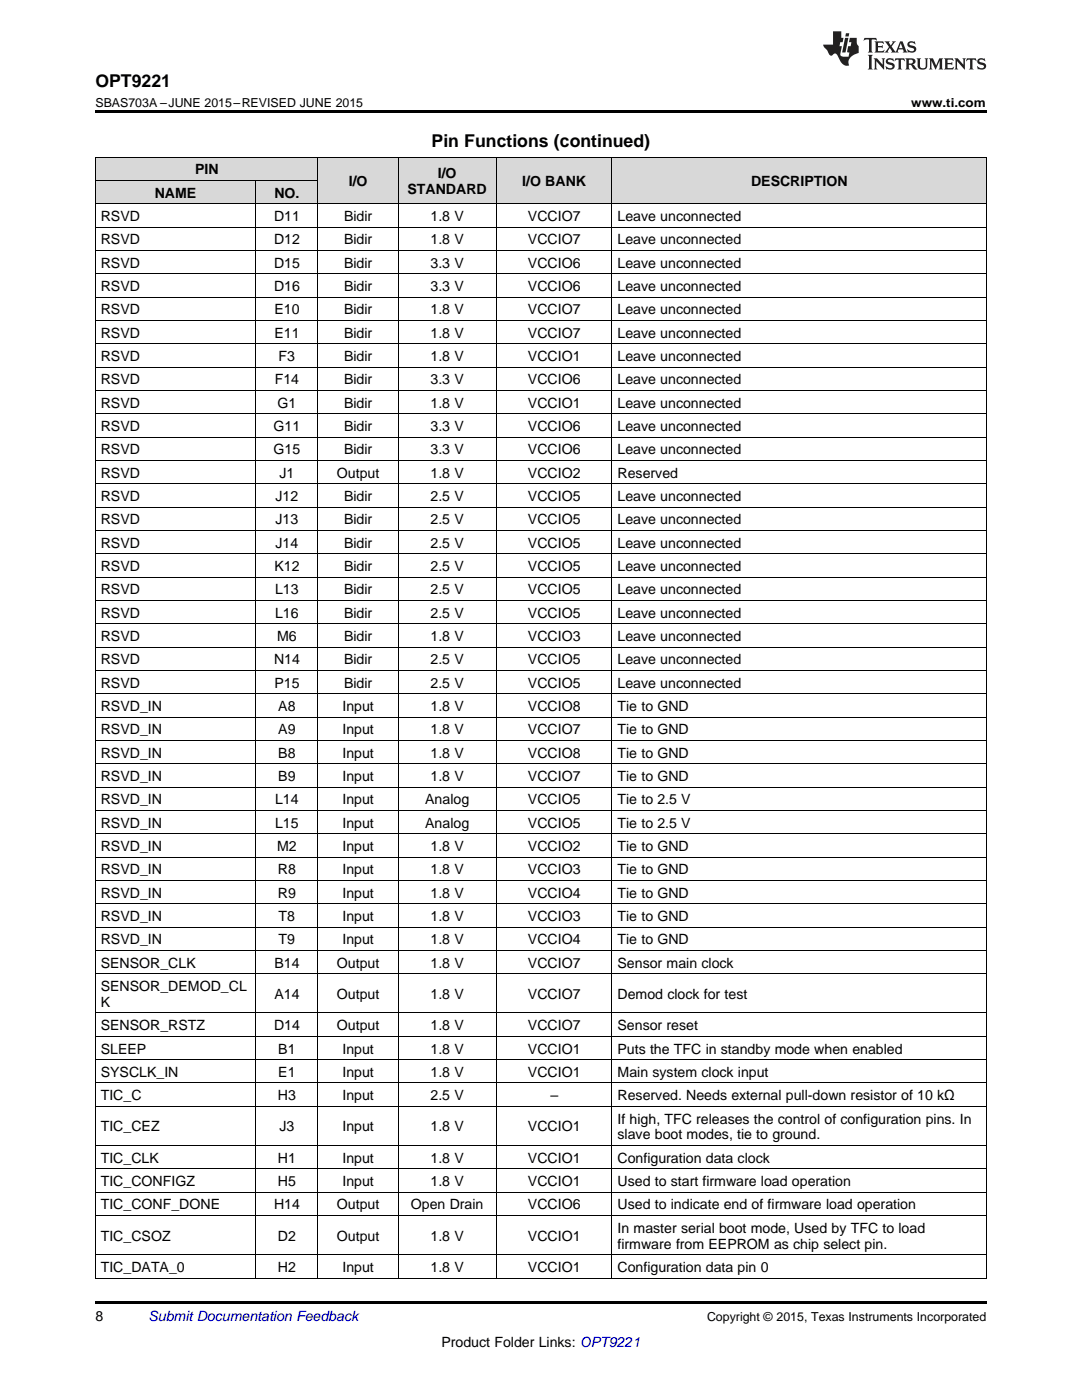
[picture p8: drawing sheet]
<svg xmlns="http://www.w3.org/2000/svg" width="216mm" height="279mm" viewBox="0 0 216 279" stroke-linecap="round" stroke-linejoin="round" font-family="sans-serif">
<defs><g id="words">
<g font-size="3.5">
<text x="19" y="17.3">OPT9221</text>
<text x="86.1" y="29.3">Pin Functions (continued)</text>
</g>
<g font-size="2.8">
<text x="38.9" y="34.8">PIN</text>
<text x="87.3" y="35.5">I/O</text>
<text x="30.9" y="39.4">NAME</text>
<text x="54.8" y="39.4">NO.</text>
<text x="69.6" y="37.1">I/O</text>
<text x="81.3" y="38.7">STANDARD</text>
<text x="104.2" y="37.1">I/O BANK</text>
<text x="149.9" y="37.1">DESCRIPTION</text>
<text x="20.1" y="44.1">RSVD</text>
<text x="54.7" y="44.1">D11</text>
<text x="68.7" y="44.1">Bidir</text>
<text x="85.9" y="44.1">1.8 V</text>
<text x="105.3" y="44.1">VCCIO7</text>
<text x="123.2" y="44.1">Leave unconnected</text>
<text x="20.1" y="48.8">RSVD</text>
<text x="20.1" y="53.4">RSVD</text>
<text x="54.7" y="48.8">D12</text>
<text x="54.7" y="53.4">D15</text>
<text x="68.7" y="48.8">Bidir</text>
<text x="68.7" y="53.4">Bidir</text>
<text x="85.9" y="48.8">1.8 V</text>
<text x="85.9" y="53.4">3.3 V</text>
<text x="105.3" y="48.8">VCCIO7</text>
<text x="105.3" y="53.4">VCCIO6</text>
<text x="123.2" y="48.8">Leave unconnected</text>
<text x="123.2" y="53.4">Leave unconnected</text>
<text x="20.1" y="58.1">RSVD</text>
<text x="54.7" y="58.1">D16</text>
<text x="68.7" y="58.1">Bidir</text>
<text x="85.9" y="58.1">3.3 V</text>
<text x="105.3" y="58.1">VCCIO6</text>
<text x="123.2" y="58.1">Leave unconnected</text>
<text x="20.1" y="62.7">RSVD</text>
<text x="54.8" y="62.7">E10</text>
<text x="68.7" y="62.7">Bidir</text>
<text x="85.9" y="62.7">1.8 V</text>
<text x="105.3" y="62.7">VCCIO7</text>
<text x="123.2" y="62.7">Leave unconnected</text>
<text x="20.1" y="67.4">RSVD</text>
<text x="54.8" y="67.4">E11</text>
<text x="68.7" y="67.4">Bidir</text>
<text x="85.9" y="67.4">1.8 V</text>
<text x="105.3" y="67.4">VCCIO7</text>
<text x="123.2" y="67.4">Leave unconnected</text>
<text x="20.1" y="72">RSVD</text>
<text x="20.1" y="76.7">RSVD</text>
<text x="54.8" y="76.7">F14</text>
<text x="55.6" y="72">F3</text>
<text x="68.7" y="72">Bidir</text>
<text x="68.7" y="76.7">Bidir</text>
<text x="85.9" y="72">1.8 V</text>
<text x="85.9" y="76.7">3.3 V</text>
<text x="105.3" y="72">VCCIO1</text>
<text x="105.3" y="76.7">VCCIO6</text>
<text x="123.2" y="72">Leave unconnected</text>
<text x="123.2" y="76.7">Leave unconnected</text>
<text x="20.1" y="81.4">RSVD</text>
<text x="55.4" y="81.4">G1</text>
<text x="68.7" y="81.4">Bidir</text>
<text x="85.9" y="81.4">1.8 V</text>
<text x="105.3" y="81.4">VCCIO1</text>
<text x="123.2" y="81.4">Leave unconnected</text>
<text x="20.1" y="86">RSVD</text>
<text x="54.6" y="86">G11</text>
<text x="68.7" y="86">Bidir</text>
<text x="85.9" y="86">3.3 V</text>
<text x="105.3" y="86">VCCIO6</text>
<text x="123.2" y="86">Leave unconnected</text>
<text x="20.1" y="90.7">RSVD</text>
<text x="20.1" y="95.3">RSVD</text>
<text x="54.6" y="90.7">G15</text>
<text x="55.8" y="95.3">J1</text>
<text x="67.2" y="95.3">Output</text>
<text x="68.7" y="90.7">Bidir</text>
<text x="85.9" y="90.7">3.3 V</text>
<text x="85.9" y="95.3">1.8 V</text>
<text x="105.3" y="90.7">VCCIO6</text>
<text x="105.3" y="95.3">VCCIO2</text>
<text x="123.2" y="90.7">Leave unconnected</text>
<text x="123.2" y="95.3">Reserved</text>
<text x="20.1" y="100">RSVD</text>
<text x="55" y="100">J12</text>
<text x="68.7" y="100">Bidir</text>
<text x="85.9" y="100">2.5 V</text>
<text x="105.3" y="100">VCCIO5</text>
<text x="123.2" y="100">Leave unconnected</text>
<text x="20.1" y="104.6">RSVD</text>
<text x="55" y="104.6">J13</text>
<text x="68.7" y="104.6">Bidir</text>
<text x="85.9" y="104.6">2.5 V</text>
<text x="105.3" y="104.6">VCCIO5</text>
<text x="123.2" y="104.6">Leave unconnected</text>
<text x="20.1" y="109.3">RSVD</text>
<text x="20.1" y="113.9">RSVD</text>
<text x="54.8" y="113.9">K12</text>
<text x="55" y="109.3">J14</text>
<text x="68.7" y="109.3">Bidir</text>
<text x="68.7" y="113.9">Bidir</text>
<text x="85.9" y="109.3">2.5 V</text>
<text x="85.9" y="113.9">2.5 V</text>
<text x="105.3" y="109.3">VCCIO5</text>
<text x="105.3" y="113.9">VCCIO5</text>
<text x="123.2" y="109.3">Leave unconnected</text>
<text x="123.2" y="113.9">Leave unconnected</text>
<text x="20.1" y="118.6">RSVD</text>
<text x="54.9" y="118.6">L13</text>
<text x="68.7" y="118.6">Bidir</text>
<text x="85.9" y="118.6">2.5 V</text>
<text x="105.3" y="118.6">VCCIO5</text>
<text x="123.2" y="118.6">Leave unconnected</text>
<text x="20.1" y="123.3">RSVD</text>
<text x="54.9" y="123.3">L16</text>
<text x="68.7" y="123.3">Bidir</text>
<text x="85.9" y="123.3">2.5 V</text>
<text x="105.3" y="123.3">VCCIO5</text>
<text x="123.2" y="123.3">Leave unconnected</text>
<text x="20.1" y="127.9">RSVD</text>
<text x="55.3" y="127.9">M6</text>
<text x="68.7" y="127.9">Bidir</text>
<text x="85.9" y="127.9">1.8 V</text>
<text x="105.3" y="127.9">VCCIO3</text>
<text x="123.2" y="127.9">Leave unconnected</text>
<text x="20.1" y="132.6">RSVD</text>
<text x="20.1" y="137.2">RSVD</text>
<text x="54.7" y="132.6">N14</text>
<text x="54.8" y="137.2">P15</text>
<text x="68.7" y="132.6">Bidir</text>
<text x="68.7" y="137.2">Bidir</text>
<text x="85.9" y="132.6">2.5 V</text>
<text x="85.9" y="137.2">2.5 V</text>
<text x="105.3" y="132.6">VCCIO5</text>
<text x="105.3" y="137.2">VCCIO5</text>
<text x="123.2" y="132.6">Leave unconnected</text>
<text x="123.2" y="137.2">Leave unconnected</text>
<text x="20.1" y="141.9">RSVD_IN</text>
<text x="55.5" y="141.9">A8</text>
<text x="68.3" y="141.9">Input</text>
<text x="85.9" y="141.9">1.8 V</text>
<text x="105.3" y="141.9">VCCIO8</text>
<text x="123.2" y="141.9">Tie to GND</text>
<text x="20.1" y="146.5">RSVD_IN</text>
<text x="55.5" y="146.5">A9</text>
<text x="68.3" y="146.5">Input</text>
<text x="85.9" y="146.5">1.8 V</text>
<text x="105.3" y="146.5">VCCIO7</text>
<text x="123.2" y="146.5">Tie to GND</text>
<text x="20.1" y="151.2">RSVD_IN</text>
<text x="20.1" y="155.9">RSVD_IN</text>
<text x="55.5" y="151.2">B8</text>
<text x="55.5" y="155.9">B9</text>
<text x="68.3" y="151.2">Input</text>
<text x="68.3" y="155.9">Input</text>
<text x="85.9" y="151.2">1.8 V</text>
<text x="85.9" y="155.9">1.8 V</text>
<text x="105.3" y="151.2">VCCIO8</text>
<text x="105.3" y="155.9">VCCIO7</text>
<text x="123.2" y="151.2">Tie to GND</text>
<text x="123.2" y="155.9">Tie to GND</text>
<text x="20.1" y="160.5">RSVD_IN</text>
<text x="54.9" y="160.5">L14</text>
<text x="68.3" y="160.5">Input</text>
<text x="84.8" y="160.5">Analog</text>
<text x="105.3" y="160.5">VCCIO5</text>
<text x="123.2" y="160.5">Tie to 2.5 V</text>
<text x="20.1" y="165.2">RSVD_IN</text>
<text x="54.9" y="165.2">L15</text>
<text x="68.3" y="165.2">Input</text>
<text x="84.8" y="165.2">Analog</text>
<text x="105.3" y="165.2">VCCIO5</text>
<text x="123.2" y="165.2">Tie to 2.5 V</text>
<text x="20.1" y="169.8">RSVD_IN</text>
<text x="55.3" y="169.8">M2</text>
<text x="68.3" y="169.8">Input</text>
<text x="85.9" y="169.8">1.8 V</text>
<text x="105.3" y="169.8">VCCIO2</text>
<text x="123.2" y="169.8">Tie to GND</text>
<text x="20.1" y="174.5">RSVD_IN</text>
<text x="20.1" y="179.1">RSVD_IN</text>
<text x="55.5" y="174.5">R8</text>
<text x="55.5" y="179.1">R9</text>
<text x="68.3" y="174.5">Input</text>
<text x="68.3" y="179.1">Input</text>
<text x="85.9" y="174.5">1.8 V</text>
<text x="85.9" y="179.1">1.8 V</text>
<text x="105.3" y="174.5">VCCIO3</text>
<text x="105.3" y="179.1">VCCIO4</text>
<text x="123.2" y="174.5">Tie to GND</text>
<text x="123.2" y="179.1">Tie to GND</text>
<text x="20.1" y="183.8">RSVD_IN</text>
<text x="55.6" y="183.8">T8</text>
<text x="68.3" y="183.8">Input</text>
<text x="85.9" y="183.8">1.8 V</text>
<text x="105.3" y="183.8">VCCIO3</text>
<text x="123.2" y="183.8">Tie to GND</text>
<text x="20.1" y="188.5">RSVD_IN</text>
<text x="55.6" y="188.5">T9</text>
<text x="68.3" y="188.5">Input</text>
<text x="85.9" y="188.5">1.8 V</text>
<text x="105.3" y="188.5">VCCIO4</text>
<text x="123.2" y="188.5">Tie to GND</text>
<text x="20.1" y="193.1">SENSOR_CLK</text>
<text x="20.1" y="197.8">SENSOR_DEMOD_CL</text>
<text x="54.8" y="193.1">B14</text>
<text x="67.2" y="193.1">Output</text>
<text x="85.9" y="193.1">1.8 V</text>
<text x="105.3" y="193.1">VCCIO7</text>
<text x="123.2" y="193.1">Sensor main clock</text>
<text x="20.1" y="200.9">K</text>
<text x="54.8" y="199.4">A14</text>
<text x="67.2" y="199.4">Output</text>
<text x="85.9" y="199.4">1.8 V</text>
<text x="105.3" y="199.4">VCCIO7</text>
<text x="123.2" y="199.4">Demod clock for test</text>
<text x="20.1" y="205.6">SENSOR_RSTZ</text>
<text x="54.7" y="205.6">D14</text>
<text x="67.2" y="205.6">Output</text>
<text x="85.9" y="205.6">1.8 V</text>
<text x="105.3" y="205.6">VCCIO7</text>
<text x="123.2" y="205.6">Sensor reset</text>
<text x="20.1" y="210.3">SLEEP</text>
<text x="20.1" y="214.9">SYSCLK_IN</text>
<text x="55.5" y="210.3">B1</text>
<text x="55.5" y="214.9">E1</text>
<text x="68.3" y="210.3">Input</text>
<text x="68.3" y="214.9">Input</text>
<text x="85.9" y="210.3">1.8 V</text>
<text x="85.9" y="214.9">1.8 V</text>
<text x="105.3" y="210.3">VCCIO1</text>
<text x="105.3" y="214.9">VCCIO1</text>
<text x="123.2" y="210.3">Puts the TFC in standby mode when enabled</text>
<text x="123.2" y="214.9">Main system clock input</text>
<text x="20.1" y="219.6">TIC_C</text>
<text x="55.5" y="219.6">H3</text>
<text x="68.3" y="219.6">Input</text>
<text x="85.9" y="219.6">2.5 V</text>
<text x="109.8" y="219.6">–</text>
<text x="123.2" y="219.6">Reserved. Needs external pull-down resistor of 10 kΩ</text>
<text x="20.1" y="225.8">TIC_CEZ</text>
<text x="55.8" y="225.8">J3</text>
<text x="68.3" y="225.8">Input</text>
<text x="85.9" y="225.8">1.8 V</text>
<text x="105.3" y="225.8">VCCIO1</text>
<text x="123.2" y="224.2">If high, TFC releases the control of configuration pins. In</text>
<text x="123.2" y="227.4">slave boot modes, tie to ground.</text>
<text x="20.1" y="232.1">TIC_CLK</text>
<text x="55.5" y="232.1">H1</text>
<text x="68.3" y="232.1">Input</text>
<text x="85.9" y="232.1">1.8 V</text>
<text x="105.3" y="232.1">VCCIO1</text>
<text x="123.2" y="232.1">Configuration data clock</text>
<text x="20.1" y="236.7">TIC_CONFIGZ</text>
<text x="55.5" y="236.7">H5</text>
<text x="68.3" y="236.7">Input</text>
<text x="85.9" y="236.7">1.8 V</text>
<text x="105.3" y="236.7">VCCIO1</text>
<text x="123.2" y="236.7">Used to start firmware load operation</text>
<text x="20.1" y="241.4">TIC_CONF_DONE</text>
<text x="54.7" y="241.4">H14</text>
<text x="67.2" y="241.4">Output</text>
<text x="82" y="241.4">Open Drain</text>
<text x="105.3" y="241.4">VCCIO6</text>
<text x="123.2" y="241.4">Used to indicate end of firmware load operation</text>
<text x="20.1" y="247.6">TIC_CSOZ</text>
<text x="55.5" y="247.6">D2</text>
<text x="67.2" y="247.6">Output</text>
<text x="85.9" y="247.6">1.8 V</text>
<text x="105.3" y="247.6">VCCIO1</text>
<text x="123.2" y="246">In master serial boot mode, Used by TFC to load</text>
<text x="123.2" y="249.2">firmware from EEPROM as chip select pin.</text>
<text x="20.1" y="253.9">TIC_DATA_0</text>
<text x="55.5" y="253.9">H2</text>
<text x="68.3" y="253.9">Input</text>
<text x="85.9" y="253.9">1.8 V</text>
<text x="105.3" y="253.9">VCCIO1</text>
<text x="123.2" y="253.9">Configuration data pin 0</text>
<text x="19" y="263.6">8</text>
<text x="88.1" y="268.9">Product Folder Links: OPT9221</text>
</g>
<text font-size="2.8" fill="#0000c8" x="29.6" y="263.6">Submit Documentation Feedback</text>
<g font-size="2.5">
<text x="19" y="21.4">SBAS703A –JUNE 2015–REVISED JUNE 2015</text>
<text x="181.8" y="21.4">www.ti.com</text>
<text x="141.1" y="263.6">Copyright © 2015, Texas Instruments Incorporated</text>
</g>
</g></defs>
<g fill="#d8d8d8">
<path d="M19 36.1h32v4.6h-32z"/>
<path d="M51 36.1h12.5v4.6h-12.5z"/>
<path d="M63.5 31.4h16v9.3h-16z"/>
<path d="M79.5 31.4h19.6v9.3h-19.6z"/>
<path d="M99.1 31.4h23.1v9.3h-23.1z"/>
<path d="M122.2 31.4h74.6v9.3h-74.6z"/>
<path d="M19 31.4h32v4.7h-32z"/>
<path d="M51 31.4h12.5v4.7h-12.5z"/>
</g>
<path d="M19 22h177.8v.5h-177.8zM19 259.7h177.8v.5h-177.8z" fill="#000"/>
<g fill="none" stroke="#000" stroke-width=".2">
<path d="M19 36h44.5M19 31.3h177.8M19.1 31.4v223.7M51 36.1v219M63.4 31.4v223.7M79.4 31.4v223.7M99 31.4v223.7M122.1 31.4v223.7M196.8 31.4v223.7M19 59.3h177.8M19 54.6h177.8M19 50h177.8"/>
<path d="M19 45.3h177.8M19 40.7h177.8M19 77.9h177.8M19 73.3h177.8M19 68.6h177.8M19 63.9h177.8M19 96.5h177.8M19 91.9h177.8M19 87.2h177.8M19 82.6h177.8M19 119.8h177.8M19 115.2h177.8"/>
<path d="M19 110.5h177.8M19 105.9h177.8M19 101.2h177.8M19 138.4h177.8M19 133.8h177.8M19 129.1h177.8M19 124.5h177.8M19 157.1h177.8M19 152.4h177.8M19 147.8h177.8M19 143.1h177.8M19 175.7h177.8"/>
<path d="M19 171h177.8M19 166.4h177.8M19 161.7h177.8M19 194.3h177.8M19 189.7h177.8M19 185h177.8M19 180.4h177.8M19 216.1h177.8M19 211.5h177.8M19 206.8h177.8M19 202.2h177.8M19 237.9h177.8"/>
<path d="M19 233.3h177.8M19 228.6h177.8M19 220.8h177.8M19 255.1h177.8M19 250.4h177.8M19 242.6h177.8"/>
</g>
<g fill="#231f20">
<path d="M172.5 7.6l-.1 .5 .4-.2h.6v.1v2.1l-.2 .4h.9l-.2-.4v-2.1l.1-.1h.5l.5 .2-.2-.5zM174.5 8.3l.2 .3v1.5l-.2 .4h1.8l.2-.6a1.04 1.04 0 0 1-1.3 .2v-.7h.6l.3 .2v-.6l-.3 .2h-.6v-.6l.8-.1 .4 .3-.2-.5zM176.5 8.3l.9 1.1-.9 1.1h.8l-.2-.2 .4-.7 .5 .7-.2 .2h1.5l-.2-.2 .2-.4h.9l.1 .4-.2 .2h1l-.3-.3-.7-1.9h-.5l-.9 2-.8-1 .9-1h-.8l.1 .3-.4 .5-.3-.6 .1-.2zM179.7 8.6l.4 1h-.7zM181.3 8.4a.63 .63 0 0 0-.2 .7 .63 .63 0 0 0 .6 .4l.6 .2 .1 .2a.75 .75 0 0 1-.7 .4 .75 .75 0 0 1-.6-.5l.1 .7 .1-.1a1.11 1.11 0 0 0 1.5-.6 1.13 1.13 0 0 0-1.2-.8l-.1-.4a1.04 1.04 0 0 1 1.2 .2l-.2-.5-.2 .1-.4-.2zM173.2 10.9l.2 .4v2.2l-.2 .4h1l-.3-.4v-2.2l.3-.4zM174.3 11.6l.3 .4v1.5l-.3 .4h.8l-.2-.4v-1.3l1.5 1.7v-1.9l.2-.4h-.7l.2 .4v.9l-1.1-1.3zM177 11.8a.62 .62 0 0 0-.2 .7 .62 .62 0 0 0 .6 .4l.6 .1 .1 .3a.76 .76 0 0 1-.7 .3 .76 .76 0 0 1-.7-.4l.2 .7 .1-.1a1.11 1.11 0 0 0 1.5-.6 1.13 1.13 0 0 0-1.2-.8l-.1-.4a1.04 1.04 0 0 1 1.2 .2l-.2-.6-.2 .1-.5-.1zM178.7 11.6l-.2 .6a.61 .61 0 0 1 .8-.3v1.6l-.2 .4h.9l-.2-.4v-1.6a.63 .63 0 0 1 .7 .3l-.1-.6zM180.6 11.6l.3 .4v1.5l-.3 .4h1l-.2-.2-.1-.8 .6 .2a.76 .76 0 0 0 1.2 .7l-1-1a.58 .58 0 0 0 .6-.5 .58 .58 0 0 0-.5-.6zM181.4 11.9h.1a.45 .45 0 0 1 .5 .1 .45 .45 0 0 1 .1 .5l-.8 .2zM182.9 11.6l.2 .2a2.17 2.17 0 0 0 .3 1.9 .99 .99 0 0 0 1.6-.6v-1.1l.2-.4h-.7l.2 .2a1.92 1.92 0 0 1-.2 1.8 .6 .6 0 0 1-.9-.5v-1.1l.2-.4zM185.4 11.6l.2 .4v1.5l-.2 .4h.7l-.2-.4v-1.4l.8 1.8 .8-1.8v1.4l-.2 .4h.9l-.2-.4v-1.5l.2-.4h-.8l-.6 1.5-.6-1.5zM188.4 11.6l.2 .4v1.5l-.2 .4h1.8l.1-.6a1.04 1.04 0 0 1-1.2 .1v-.6h.5l.4 .2v-.6l-.4 .2h-.5v-.7h.8l.3 .3-.1-.6zM190.5 11.6l.2 .4v1.5l-.2 .4h.7l-.2-.4v-1.3l1.5 1.7v-1.9l.2-.4h-.7l.2 .4v.9l-1.1-1.3zM192.9 11.6l-.1 .6a.61 .61 0 0 1 .7-.3l.1 1.6-.3 .4h1l-.3-.4 .1-1.6a.63 .63 0 0 1 .7 .3l-.1-.6zM195.2 11.8a.62 .62 0 0 0-.2 .7 .62 .62 0 0 0 .6 .4l.6 .1 .1 .3a.76 .76 0 0 1-.7 .3 .76 .76 0 0 1-.6-.4l.1 .7 .1-.1a1.11 1.11 0 0 0 1.6-.6 1.13 1.13 0 0 0-1.3-.8l-.1-.4a1.04 1.04 0 0 1 1.2 .2l-.1-.6-.2 .1-.5-.1z"/>
<path d="M166.2 6.3v2.6h-1.9v.4l.8 .9a.91 .91 0 0 0 1 .8 .56 .56 0 0 1 .5-.3 .56 .56 0 0 1 .5 .3l.4 .8a1.53 1.53 0 0 0 1.9 1.2 1.54 1.54 0 0 1 1-2.1l.9-.3v-1.4a1.52 1.52 0 0 1-.4-1.6h-1.3l-.2 .8h.5l-.2 .8h-.5l-.1 1v.2l.4 .1-.2 .8a1.93 1.93 0 0 1-1.6-.3l.3-1.8h-.5l.2-.8h.4l.2-.8h-.4v-1.3zM168.6 7.6l-.6 2.9h.7l.6-2.9zM168.8 6.6l-.1 .7h.6l.2-.7z"/>
</g>
<use href="#words"/>
</svg>
